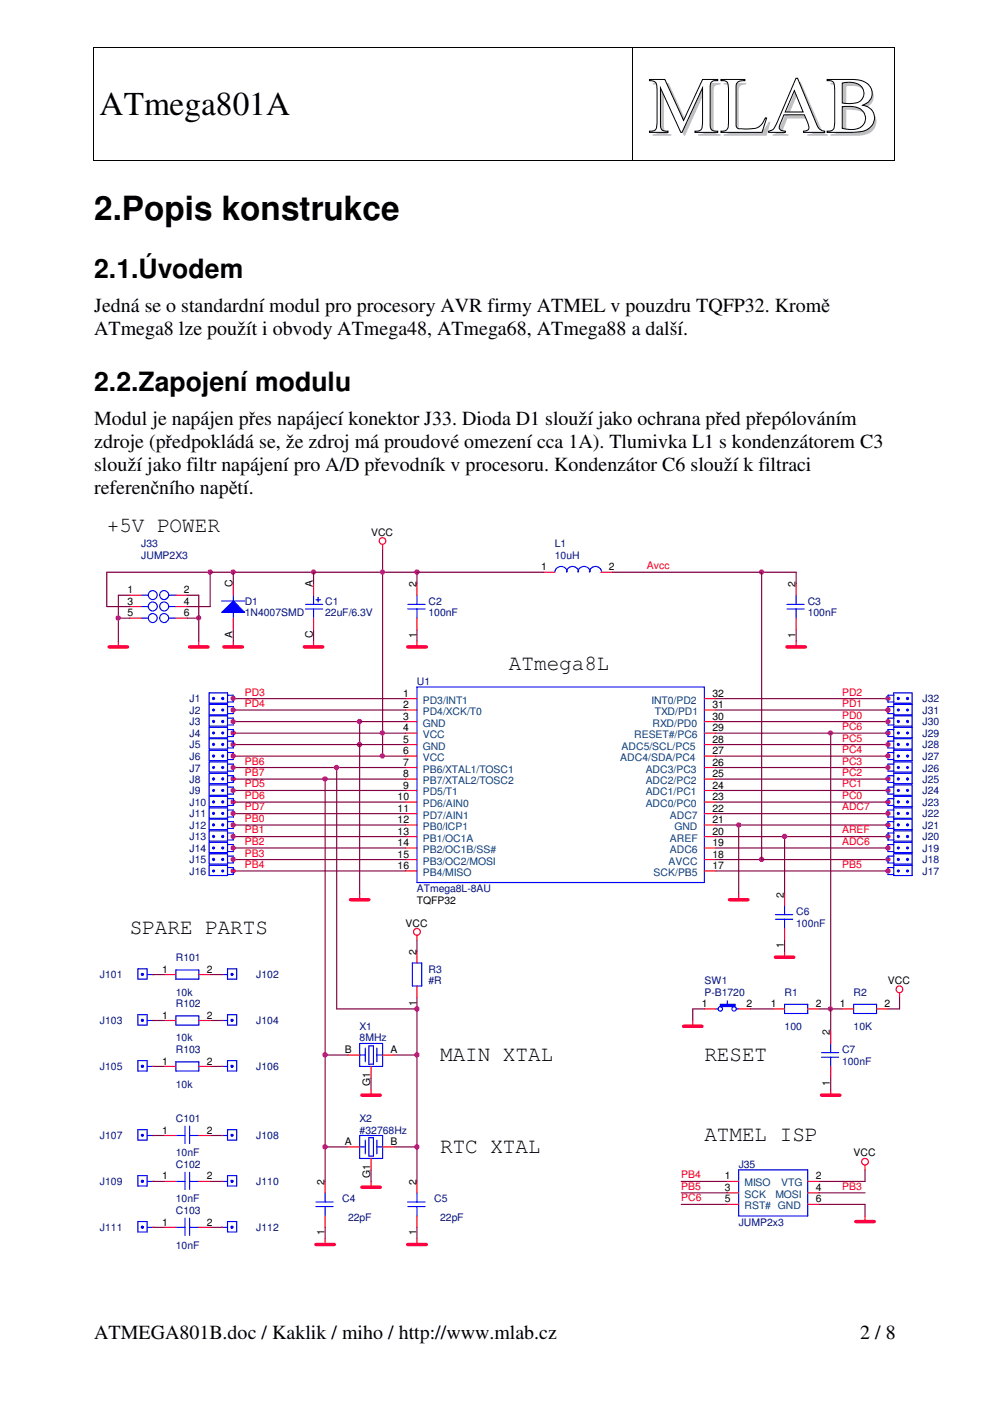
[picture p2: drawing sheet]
<svg xmlns="http://www.w3.org/2000/svg" width="210mm" height="297mm" viewBox="0 0 210 297" stroke-linecap="round" stroke-linejoin="round" font-family="sans-serif">
<defs><g id="words">
<text font-size="16.9" fill="#c0c0c0" x="138.2" y="28.8">MLAB</text>
<g font-size="7.1">
<text x="21.1" y="24.5">ATmega801A</text>
<text x="20" y="46.6">2.Popis konstrukce</text>
</g>
<g font-size="5.6">
<text x="20" y="59">2.1.Úvodem</text>
<text x="20" y="82.9">2.2.Zapojení modulu</text>
</g>
<g font-size="4.6">
<text x="22.6" y="112.8">+5V POWER</text>
<text x="107.9" y="142.1">ATmega8L</text>
<text x="27.5" y="198.1">SPARE PARTS</text>
<text x="93.3" y="224.9">MAIN XTAL</text>
<text x="149.4" y="224.9">RESET</text>
<text x="93.3" y="244.4">RTC XTAL</text>
<text x="149.4" y="242">ATMEL ISP</text>
</g>
<g font-size="4.2">
<text x="20" y="66.2">Jedná se o standardní modul pro procesory AVR firmy ATMEL v pouzdru TQFP32. Kromě</text>
<text x="20" y="71">ATmega8 lze použít i obvody ATmega48, ATmega68, ATmega88 a další.</text>
<text x="20" y="95">zdroje (předpokládá se, že zdroj má proudové omezení cca 1A). Tlumivka L1 s kondenzátorem C3</text>
<text x="20" y="90.2">Modul je napájen přes napájecí konektor J33. Dioda D1 slouží jako ochrana před přepólováním</text>
<text x="20" y="99.9">slouží jako filtr napájení pro A/D převodník v procesoru. Kondenzátor C6 slouží k filtraci</text>
<text x="20" y="104.8">referenčního napětí.</text>
<text x="20" y="283.8">ATMEGA801B.doc / Kaklik / miho / http://www.mlab.cz</text>
<text x="182.5" y="283.8">2 / 8</text>
</g>
<g font-size="2.2">
<text x="78.7" y="113.6">VCC</text>
<text x="27.1" y="125.8">1</text>
<text x="39" y="125.8">2</text>
<text x="49.3" y="124.5" transform="rotate(-90 49.3 124.5)">C</text>
<text x="66.4" y="124.5" transform="rotate(-90 66.4 124.5)">A</text>
<text x="88.3" y="124.5" transform="rotate(-90 88.3 124.5)">2</text>
<text x="114.8" y="120.9">1</text>
<text x="129.2" y="120.9">2</text>
<text x="168.7" y="124.5" transform="rotate(-90 168.7 124.5)">2</text>
<text x="27.1" y="128.2">3</text>
<text x="27.1" y="130.6">5</text>
<text x="39" y="128.2">4</text>
<text x="39" y="130.6">6</text>
<text x="49.3" y="135.2" transform="rotate(-90 49.3 135.2)">A</text>
<text x="66.4" y="135.2" transform="rotate(-90 66.4 135.2)">C</text>
<text x="88.3" y="135.2" transform="rotate(-90 88.3 135.2)">1</text>
<text x="168.7" y="135.2" transform="rotate(-90 168.7 135.2)">1</text>
<text x="85.5" y="147.7">1</text>
<text x="151.1" y="147.7">32</text>
<text x="85.5" y="150.2">2</text>
<text x="85.5" y="155">4</text>
<text x="85.5" y="152.6">3</text>
<text x="151.1" y="155">29</text>
<text x="151.1" y="152.6">30</text>
<text x="151.1" y="150.2">31</text>
<text x="85.5" y="157.5">5</text>
<text x="85.5" y="159.9">6</text>
<text x="151.1" y="159.9">27</text>
<text x="151.1" y="157.5">28</text>
<text x="85.5" y="162.3">7</text>
<text x="85.5" y="164.8">8</text>
<text x="85.5" y="167.2">9</text>
<text x="151.1" y="167.2">24</text>
<text x="151.1" y="164.8">25</text>
<text x="151.1" y="162.3">26</text>
<text x="84.3" y="169.6">10</text>
<text x="84.3" y="172.1">11</text>
<text x="151.1" y="169.6">23</text>
<text x="151.1" y="172.1">22</text>
<text x="84.3" y="174.5">12</text>
<text x="84.3" y="177">13</text>
<text x="84.3" y="179.4">14</text>
<text x="151.1" y="177">20</text>
<text x="151.1" y="174.5">21</text>
<text x="151.1" y="179.4">19</text>
<text x="84.3" y="181.8">15</text>
<text x="84.3" y="184.3">16</text>
<text x="151.1" y="184.3">17</text>
<text x="151.1" y="181.8">18</text>
<text x="88.4" y="191.6">TQFP32</text>
<text x="166.3" y="190.3" transform="rotate(-90 166.3 190.3)">2</text>
<text x="86" y="196.5">VCC</text>
<text x="88.3" y="202.5" transform="rotate(-90 88.3 202.5)">2</text>
<text x="166.3" y="201" transform="rotate(-90 166.3 201)">1</text>
<text x="34.4" y="206.2">1</text>
<text x="43.9" y="206.2">2</text>
<text x="188.3" y="208.7">VCC</text>
<text x="34.4" y="215.9">1</text>
<text x="43.9" y="215.9">2</text>
<text x="88.3" y="213.2" transform="rotate(-90 88.3 213.2)">1</text>
<text x="148.9" y="213.5">1</text>
<text x="158.4" y="213.5">2</text>
<text x="163.5" y="213.5">1</text>
<text x="173" y="213.5">2</text>
<text x="178.1" y="213.5">1</text>
<text x="187.6" y="213.5">2</text>
<text x="176" y="219.5" transform="rotate(-90 176 219.5)">2</text>
<text x="34.4" y="225.7">1</text>
<text x="43.9" y="225.7">2</text>
<text x="73.1" y="223.3">B</text>
<text x="82.8" y="223.3">A</text>
<text x="78.5" y="230.3" transform="rotate(-90 78.5 230.3)">G1</text>
<text x="176" y="230.3" transform="rotate(-90 176 230.3)">1</text>
<text x="34.4" y="240.3">1</text>
<text x="43.9" y="240.3">2</text>
<text x="73.1" y="242.8">A</text>
<text x="82.8" y="242.8">B</text>
<text x="181.1" y="245.2">VCC</text>
<text x="34.4" y="250.1">1</text>
<text x="43.9" y="250.1">2</text>
<text x="68.8" y="251.2" transform="rotate(-90 68.8 251.2)">2</text>
<text x="78.5" y="249.8" transform="rotate(-90 78.5 249.8)">G1</text>
<text x="88.3" y="251.2" transform="rotate(-90 88.3 251.2)">2</text>
<text x="153.8" y="250.1">1</text>
<text x="173" y="250.1">2</text>
<text x="153.8" y="252.5">3</text>
<text x="153.8" y="254.9">5</text>
<text x="173" y="252.5">4</text>
<text x="173" y="254.9">6</text>
<text x="34.4" y="259.8">1</text>
<text x="43.9" y="259.8">2</text>
<text x="68.8" y="261.9" transform="rotate(-90 68.8 261.9)">1</text>
<text x="88.3" y="261.9" transform="rotate(-90 88.3 261.9)">1</text>
</g>
<g font-size="2.2" fill="#000080">
<text x="30" y="116">J33</text>
<text x="30" y="118.5">JUMP2X3</text>
<text x="117.7" y="116">L1</text>
<text x="117.7" y="118.5">10uH</text>
<text x="51.9" y="128.2">D1</text>
<text x="51.9" y="130.6">1N4007SMD</text>
<text x="69" y="128.2">C1</text>
<text x="69" y="130.6">22uF/6.3V</text>
<text x="90.9" y="128.2">C2</text>
<text x="90.9" y="130.6">100nF</text>
<text x="171.3" y="128.2">C3</text>
<text x="171.3" y="130.6">100nF</text>
<text x="40.2" y="148.9">J1</text>
<text x="88.4" y="145.3">U1</text>
<text x="195.7" y="148.9">J32</text>
<text x="40.2" y="151.4">J2</text>
<text x="40.2" y="153.8">J3</text>
<text x="195.7" y="151.4">J31</text>
<text x="195.7" y="153.8">J30</text>
<text x="40.2" y="161.1">J6</text>
<text x="40.2" y="156.3">J4</text>
<text x="40.2" y="158.7">J5</text>
<text x="195.7" y="156.3">J29</text>
<text x="195.7" y="161.1">J27</text>
<text x="195.7" y="158.7">J28</text>
<text x="40.2" y="163.6">J7</text>
<text x="40.2" y="166">J8</text>
<text x="195.7" y="166">J25</text>
<text x="195.7" y="163.6">J26</text>
<text x="40.2" y="173.3">J11</text>
<text x="40.2" y="168.4">J9</text>
<text x="40.2" y="170.9">J10</text>
<text x="195.7" y="173.3">J22</text>
<text x="195.7" y="170.9">J23</text>
<text x="195.7" y="168.4">J24</text>
<text x="40.2" y="178.2">J13</text>
<text x="40.2" y="175.7">J12</text>
<text x="195.7" y="178.2">J20</text>
<text x="195.7" y="175.7">J21</text>
<text x="40.2" y="180.6">J14</text>
<text x="40.2" y="183">J15</text>
<text x="40.2" y="185.5">J16</text>
<text x="195.7" y="180.6">J19</text>
<text x="195.7" y="185.5">J17</text>
<text x="195.7" y="183">J18</text>
<text x="88.4" y="189.1">ATmega8L-8AU</text>
<text x="168.9" y="194">C6</text>
<text x="168.9" y="196.5">100nF</text>
<text x="37.3" y="203.8">R101</text>
<text x="21.2" y="207.4">J101</text>
<text x="54.4" y="207.4">J102</text>
<text x="90.9" y="206.2">R3</text>
<text x="90.9" y="208.7">#R</text>
<text x="149.4" y="208.7">SW1</text>
<text x="37.3" y="211.1">10k</text>
<text x="37.3" y="213.5">R102</text>
<text x="149.4" y="211.1">P-B1720</text>
<text x="166.4" y="211.1">R1</text>
<text x="181.1" y="211.1">R2</text>
<text x="21.2" y="217.2">J103</text>
<text x="37.3" y="220.8">10k</text>
<text x="54.4" y="217.2">J104</text>
<text x="76.3" y="218.4">X1</text>
<text x="76.3" y="220.8">8MHz</text>
<text x="166.4" y="218.4">100</text>
<text x="181.1" y="218.4">10K</text>
<text x="21.2" y="226.9">J105</text>
<text x="37.3" y="223.3">R103</text>
<text x="54.4" y="226.9">J106</text>
<text x="178.6" y="223.3">C7</text>
<text x="178.6" y="225.7">100nF</text>
<text x="37.3" y="230.6">10k</text>
<text x="37.3" y="237.9">C101</text>
<text x="76.3" y="237.9">X2</text>
<text x="21.2" y="241.6">J107</text>
<text x="37.3" y="245.2">10nF</text>
<text x="54.4" y="241.6">J108</text>
<text x="76.3" y="240.3">#32768Hz</text>
<text x="21.2" y="251.3">J109</text>
<text x="37.3" y="247.6">C102</text>
<text x="54.4" y="251.3">J110</text>
<text x="156.7" y="247.6">J35</text>
<text x="37.3" y="254.9">10nF</text>
<text x="37.3" y="257.4">C103</text>
<text x="72.6" y="254.9">C4</text>
<text x="92.1" y="254.9">C5</text>
<text x="21.2" y="261">J111</text>
<text x="54.4" y="261">J112</text>
<text x="73.8" y="258.9">22pF</text>
<text x="93.3" y="258.9">22pF</text>
<text x="156.7" y="259.8">JUMP2x3</text>
<text x="37.3" y="264.7">10nF</text>
</g>
<g font-size="2.2" fill="#f00">
<text x="137.2" y="120.6">Avcc</text>
<text x="51.9" y="147.5">PD3</text>
<text x="51.9" y="149.9">PD4</text>
<text x="178.6" y="149.9">PD1</text>
<text x="178.6" y="147.5">PD2</text>
<text x="178.6" y="152.4">PD0</text>
<text x="178.6" y="154.8">PC6</text>
<text x="178.6" y="157.2">PC5</text>
<text x="178.6" y="159.6">PC4</text>
<text x="51.9" y="167">PD5</text>
<text x="51.9" y="164.5">PB7</text>
<text x="51.9" y="162.1">PB6</text>
<text x="178.6" y="164.5">PC2</text>
<text x="178.6" y="167">PC1</text>
<text x="178.6" y="162.1">PC3</text>
<text x="51.9" y="171.8">PD7</text>
<text x="51.9" y="169.4">PD6</text>
<text x="178.6" y="169.4">PC0</text>
<text x="178.6" y="171.8">ADC7</text>
<text x="51.9" y="174.3">PB0</text>
<text x="51.9" y="179.2">PB2</text>
<text x="51.9" y="176.7">PB1</text>
<text x="178.6" y="179.2">ADC6</text>
<text x="178.6" y="176.7">AREF</text>
<text x="51.9" y="181.6">PB3</text>
<text x="51.9" y="184">PB4</text>
<text x="178.6" y="184">PB5</text>
<text x="144.5" y="249.9">PB4</text>
<text x="144.5" y="252.3">PB5</text>
<text x="144.5" y="254.7">PC6</text>
<text x="178.6" y="252.3">PB3</text>
</g>
<g font-size="2.2" fill="#004080">
<text x="89.7" y="149.2">PD3/INT1</text>
<text x="138.2" y="149.2">INT0/PD2</text>
<text x="89.7" y="151.6">PD4/XCK/T0</text>
<text x="89.7" y="154.1">GND</text>
<text x="138.4" y="154.1">RXD/PD0</text>
<text x="138.9" y="151.6">TXD/PD1</text>
<text x="89.7" y="156.5">VCC</text>
<text x="89.7" y="158.9">GND</text>
<text x="89.7" y="161.4">VCC</text>
<text x="131.6" y="161.4">ADC4/SDA/PC4</text>
<text x="131.8" y="158.9">ADC5/SCL/PC5</text>
<text x="134.5" y="156.5">RESET#/PC6</text>
<text x="89.7" y="163.8">PB6/XTAL1/TOSC1</text>
<text x="89.7" y="166.2">PB7/XTAL2/TOSC2</text>
<text x="136.9" y="166.2">ADC2/PC2</text>
<text x="136.9" y="163.8">ADC3/PC3</text>
<text x="89.7" y="168.7">PD5/T1</text>
<text x="89.7" y="171.1">PD6/AIN0</text>
<text x="89.7" y="173.6">PD7/AIN1</text>
<text x="136.9" y="171.1">ADC0/PC0</text>
<text x="136.9" y="168.7">ADC1/PC1</text>
<text x="142.1" y="173.6">ADC7</text>
<text x="89.7" y="176">PB0/ICP1</text>
<text x="89.7" y="178.4">PB1/OC1A</text>
<text x="142.1" y="178.4">AREF</text>
<text x="143" y="176">GND</text>
<text x="89.7" y="180.8">PB2/OC1B/SS#</text>
<text x="89.7" y="183.3">PB3/OC2/MOSI</text>
<text x="89.7" y="185.7">PB4/MISO</text>
<text x="138.6" y="185.7">SCK/PB5</text>
<text x="141.8" y="183.3">AVCC</text>
<text x="142.1" y="180.8">ADC6</text>
<text x="157.9" y="251.5">MISO</text>
<text x="165.7" y="251.5">VTG</text>
<text x="157.9" y="254">SCK</text>
<text x="157.9" y="256.4">RST# GND</text>
<text x="164.5" y="254">MOSI</text>
</g>
</g></defs>
<path d="M137.8 16.8h3.2l4 8.7 4-8.7h3.2v.3a1.35 1.35 0 0 0-1.4 .4l-.2 .9v8.1a1.18 1.18 0 0 0 1.6 1.3v.3h-4.8v-.3a1.17 1.17 0 0 0 1.6-1.3v-7.9l-4.3 9.5h-.3l-4.3-9.5v7.9a1.18 1.18 0 0 0 1.6 1.3v.3h-3.9v-.3a1.17 1.17 0 0 0 1.5-1.3l.1-7.7a1.34 1.34 0 0 0-1.4-1.7h-.2z" fill="none" stroke="#000" stroke-width=".21"/>
<path d="M152.9 16.8h5.1v.3a1.43 1.43 0 0 0-1.9 1.1v8.4l.3 .5a8.1 8.1 0 0 0 4.6-.2l.7-.7 .6-1.2h.3l-1 3.1h-8.7v-.3a1.2 1.2 0 0 0 1.6-1.3l-.1-8.6a.85 .85 0 0 0-.8-.8h-.7z" fill-rule="evenodd" fill="#fff"/>
<path d="M152.9 16.8h5.1v.3a1.43 1.43 0 0 0-1.9 1.1v8.4l.3 .5a8.1 8.1 0 0 0 4.6-.2l.7-.7 .6-1.2h.3l-1 3.1h-8.7v-.3a1.2 1.2 0 0 0 1.6-1.3l-.1-8.6a.85 .85 0 0 0-.8-.8h-.7z" fill="none" stroke="#000" stroke-width=".21"/>
<path d="M168.8 16.6h.4l4 9.8a1.94 1.94 0 0 0 1.7 1.4v.3h-4.5v-.3a.95 .95 0 0 0 1.1-.4 .95 .95 0 0 0-.1-1.1l-.8-2h-4.3l-.9 2.1a.85 .85 0 0 0-.1 .9 .85 .85 0 0 0 .9 .5h.4v.3h-3.6v-.3l1-.3 .6-1.1zM168.5 19.2l-2 4.5h3.8z" fill-rule="evenodd" fill="#fff"/>
<path d="M168.5 19.2l1.8 4.5h-3.8zM168.8 16.6h.4l4 9.8a1.94 1.94 0 0 0 1.7 1.4v.3h-4.5v-.3a.95 .95 0 0 0 1.1-.4 .95 .95 0 0 0-.1-1.1l-.8-2h-4.3l-.9 2.1a.85 .85 0 0 0-.1 .9 .85 .85 0 0 0 .9 .5h.4v.3h-3.6v-.3l1-.3 .6-1.1z" fill="none" stroke="#000" stroke-width=".21"/>
<path d="M175.4 16.8h5.5a3.7 3.7 0 0 1 4.1 2.5 2.61 2.61 0 0 1-2 3 2.74 2.74 0 0 1 2.5 2.5 2.74 2.74 0 0 1-2 2.9l-2.8 .4h-5.3v-.3a1.2 1.2 0 0 0 1.6-1.3v-8.6a.85 .85 0 0 0-.9-.8h-.7zM178.6 17.6v4.2a5.9 5.9 0 0 0 3.9-.4 2.27 2.27 0 0 0 .5-2.6 2.27 2.27 0 0 0-2.2-1.3zM178.6 22.6v4.6a4.2 4.2 0 0 0 4.5-.8 2.41 2.41 0 0 0-1.9-3.8z" fill-rule="evenodd" fill="#fff"/>
<path d="M19.9 10.2v23.7M20 10.1h114.1M134.2 10.2v23.7M134.3 10.1h55.4M175.4 16.8h5.5a3.7 3.7 0 0 1 4.1 2.5 2.61 2.61 0 0 1-2 3 2.74 2.74 0 0 1 2.5 2.5 2.74 2.74 0 0 1-2 2.9l-2.8 .4h-5.3v-.3a1.2 1.2 0 0 0 1.6-1.3v-8.6a.85 .85 0 0 0-.9-.8h-.7zM178.6 17.6a3.7 3.7 0 0 1 4.4 1.3 2.17 2.17 0 0 1-2.2 3l-2.2-.1zM189.8 10.2v23.7M20 34h114.1M134.3 34h55.4M178.6 22.6h.6a4.2 4.2 0 0 1 3.8 1 2.34 2.34 0 0 1 .3 2.5 2.34 2.34 0 0 1-2.1 1.3l-2.6-.2z" fill="none" stroke="#000" stroke-width=".21"/>
<path d="M19.8 10h.2v.2h-.2zM134.1 10h.2v.2h-.2zM189.7 10h.2v.2h-.2zM19.8 33.9h.2v.2h-.2zM134.1 33.9h.2v.2h-.2zM189.7 33.9h.2v.2h-.2z" fill="#000"/>
<g fill="#fff">
<path d="M20 107.9h180.8v158.4h-180.8z" fill-rule="evenodd"/>
<path d="M20 107.9h180.8v158.4h-180.8z" fill-rule="evenodd"/>
</g>
<path d="M44.4 146.9h3.9v2.2h-3.9zM48.3 147.4h1.2v1.4h-1.2" fill="none" stroke="#00f" stroke-width=".24"/>
<path d="M47.1 147.9h.3v.4h-.3z" fill-rule="evenodd" fill="#00f"/>
<path d="M47.1 147.9h.3v.4h-.3z" fill="none" stroke="#00f" stroke-width=".24"/>
<path d="M45.1 147.9h.3v.4h-.3z" fill-rule="evenodd" fill="#00f"/>
<path d="M45.1 147.9h.3v.4h-.3z" fill="none" stroke="#00f" stroke-width=".24"/>
<path d="M49.5 148.1h.1" fill="none" stroke="#f00" stroke-width=".24"/>
<path d="M81.2 116.5v4.8M25.1 126.2h2.4M88.4 133.5v2.4M176.2 155.4v58.5" fill="none" stroke="#800040" stroke-width=".24"/>
<circle cx="176.1" cy="155.4" r=".47" fill="#f0f"/>
<circle cx="176.1" cy="155.4" r=".47" fill="none" stroke="#f0f" stroke-width=".24"/>
<circle cx="176.1" cy="213.9" r=".47" fill="#f0f"/>
<circle cx="176.1" cy="213.9" r=".47" fill="none" stroke="#f0f" stroke-width=".24"/>
<path d="M44.4 161.5h3.9v2.2h-3.9zM48.3 162h1.2v1.5h-1.2" fill="none" stroke="#00f" stroke-width=".24"/>
<path d="M47.1 162.6h.3v.3h-.3z" fill-rule="evenodd" fill="#00f"/>
<path d="M47.1 162.6h.3v.3h-.3z" fill="none" stroke="#00f" stroke-width=".24"/>
<path d="M45.1 162.6h.3v.3h-.3z" fill-rule="evenodd" fill="#00f"/>
<path d="M45.1 162.6h.3v.3h-.3zM189.6 179.1h-1.3v1.5h1.3M189.6 178.6h3.9v2.2h-3.9z" fill="none" stroke="#00f" stroke-width=".24"/>
<path d="M49.5 162.7h.1" fill="none" stroke="#f00" stroke-width=".24"/>
<path d="M190.4 179.6h.3v.3h-.3z" fill-rule="evenodd" fill="#00f"/>
<path d="M190.4 179.6h.3v.3h-.3z" fill="none" stroke="#00f" stroke-width=".24"/>
<path d="M192.3 179.6h.3v.3h-.3z" fill-rule="evenodd" fill="#00f"/>
<path d="M44.4 149.4h3.9v2.2h-3.9zM48.3 149.8h1.2v1.5h-1.2M192.3 179.6h.3v.3h-.3zM37.3 205.7h4.9v1.9h-4.9z" fill="none" stroke="#00f" stroke-width=".24"/>
<path d="M188.3 179.8h.1M34.8 206.6h2.5M42.2 206.6h2.4" fill="none" stroke="#f00" stroke-width=".24"/>
<path d="M22.6 121.3v7.3" fill="none" stroke="#800040" stroke-width=".24"/>
<path d="M47.1 150.4h.3v.3h-.3z" fill-rule="evenodd" fill="#00f"/>
<path d="M47.1 150.4h.3v.3h-.3z" fill="none" stroke="#00f" stroke-width=".24"/>
<path d="M45.1 150.4h.3v.3h-.3z" fill-rule="evenodd" fill="#00f"/>
<path d="M45.1 150.4h.3v.3h-.3z" fill="none" stroke="#00f" stroke-width=".24"/>
<path d="M49.5 150.5h.1" fill="none" stroke="#f00" stroke-width=".24"/>
<path d="M49.5 162.7h21.9" fill="none" stroke="#800040" stroke-width=".24"/>
<circle cx="49.4" cy="162.7" r=".47" fill="#f0f"/>
<circle cx="49.4" cy="162.7" r=".47" fill="none" stroke="#f0f" stroke-width=".24"/>
<path d="M29.3 249.3h1.9v2.2h-1.9zM31.2 250.5h1.2" fill="none" stroke="#00f" stroke-width=".24"/>
<path d="M30 250.3h.4v.3h-.4z" fill-rule="evenodd" fill="#00f"/>
<g fill="none" stroke="#00f" stroke-width=".24">
<path d="M30 126.2h1.5M30 128.6h1.5M30 131.1h1.5M35.8 126.2h1.5M35.8 128.6h1.5M35.8 131.1h1.5M30 250.3h.4v.3h-.4z"/>
<circle cx="32.4" cy="128.6" r=".95"/>
<circle cx="32.4" cy="131" r=".95"/>
<circle cx="32.4" cy="126.2" r=".95"/>
<circle cx="34.8" cy="131" r=".95"/>
<circle cx="34.8" cy="128.6" r=".95"/>
<circle cx="34.8" cy="126.2" r=".95"/>
</g>
<path d="M27.5 126.2h2.5M27.5 128.6h2.5M27.5 131.1h2.5M37.3 126.2h2.4M37.3 128.6h2.4M37.3 131.1h2.4M32.4 250.5h.1" fill="none" stroke="#f00" stroke-width=".24"/>
<path d="M39.7 128.6h4.9M49.5 170.1h36.5M183.5 255.4v2.4M32.4 260.2h2.4" fill="none" stroke="#800040" stroke-width=".24"/>
<circle cx="49.4" cy="170" r=".47" fill="#f0f"/>
<circle cx="49.4" cy="170" r=".47" fill="none" stroke="#f0f" stroke-width=".24"/>
<path d="M166.4 177.4v12.2" fill="none" stroke="#800040" stroke-width=".24"/>
<path d="M44.4 178.6h3.9v2.2h-3.9zM48.3 179.1h1.2v1.5h-1.2" fill="none" stroke="#00f" stroke-width=".24"/>
<path d="M47.1 179.6h.3v.3h-.3z" fill-rule="evenodd" fill="#00f"/>
<path d="M47.1 179.6h.3v.3h-.3z" fill="none" stroke="#00f" stroke-width=".24"/>
<path d="M45.1 179.6h.3v.3h-.3z" fill-rule="evenodd" fill="#00f"/>
<path d="M45.1 179.6h.3v.3h-.3z" fill="none" stroke="#00f" stroke-width=".24"/>
<path d="M49.5 179.8h.1" fill="none" stroke="#f00" stroke-width=".24"/>
<path d="M42.2 131.1v4.8M81.2 160.3h4.8" fill="none" stroke="#800040" stroke-width=".24"/>
<circle cx="42.1" cy="131" r=".47" fill="#f0f"/>
<circle cx="42.1" cy="131" r=".47" fill="none" stroke="#f0f" stroke-width=".24"/>
<path d="M189.6 171.7h-1.3v1.5h1.3M189.6 171.3h3.9v2.2h-3.9z" fill="none" stroke="#00f" stroke-width=".24"/>
<path d="M190.4 172.3h.3v.3h-.3z" fill-rule="evenodd" fill="#00f"/>
<path d="M190.4 172.3h.3v.3h-.3z" fill="none" stroke="#00f" stroke-width=".24"/>
<path d="M192.3 172.3h.3v.3h-.3z" fill-rule="evenodd" fill="#00f"/>
<path d="M189.6 149.8h-1.3v1.5h1.3M189.6 149.4h3.9v2.2h-3.9zM192.3 172.3h.3v.3h-.3z" fill="none" stroke="#00f" stroke-width=".24"/>
<path d="M188.3 172.5h.1" fill="none" stroke="#f00" stroke-width=".24"/>
<path d="M190.4 150.4h.3v.3h-.3z" fill-rule="evenodd" fill="#00f"/>
<path d="M190.4 150.4h.3v.3h-.3z" fill="none" stroke="#00f" stroke-width=".24"/>
<path d="M192.3 150.4h.3v.3h-.3z" fill-rule="evenodd" fill="#00f"/>
<path d="M44.4 159.1h3.9v2.2h-3.9zM48.3 159.6h1.2v1.4h-1.2M192.3 150.4h.3v.3h-.3z" fill="none" stroke="#00f" stroke-width=".24"/>
<path d="M188.3 150.5h.1" fill="none" stroke="#f00" stroke-width=".24"/>
<path d="M176.2 213.9v4.9M69 223.7h4.8M69 243.2v7.3" fill="none" stroke="#800040" stroke-width=".24"/>
<path d="M47.1 160.1h.3v.3h-.3z" fill-rule="evenodd" fill="#00f"/>
<path d="M47.1 160.1h.3v.3h-.3z" fill="none" stroke="#00f" stroke-width=".24"/>
<path d="M45.1 160.1h.3v.3h-.3z" fill-rule="evenodd" fill="#00f"/>
<path d="M45.1 160.1h.3v.3h-.3z" fill="none" stroke="#00f" stroke-width=".24"/>
<path d="M49.5 160.3h.1" fill="none" stroke="#f00" stroke-width=".24"/>
<path d="M151.8 148.1h36.5" fill="none" stroke="#800040" stroke-width=".24"/>
<circle cx="188.3" cy="148.1" r=".47" fill="#f0f"/>
<circle cx="188.3" cy="148.1" r=".47" fill="none" stroke="#f0f" stroke-width=".24"/>
<path d="M22.6 121.3h22M25.1 131.1h2.4M151.8 155.4h24.4M44.6 216.4h2.4" fill="none" stroke="#800040" stroke-width=".24"/>
<g fill="none" stroke="#00f" stroke-width=".24">
<path d="M86.5 129.1h3.7M86.5 128.1h3.7M88.4 126.2v1.9M88.4 129.1v2M88.4 145.7h61v41.4h-61zM37.3 250.5h1.9M39.2 248.5v3.7M40.2 250.5h2M40.2 248.5v3.7M86.5 255.8h3.7M86.5 254.8h3.7M88.4 252.9v1.9"/>
<path d="M88.4 255.8v2"/>
</g>
<g fill="none" stroke="#f00" stroke-width=".24">
<path d="M88.4 123.7v2.5M88.4 131.1v2.4M86 155.4h2.4M86 153h2.4M86 150.5h2.4M86 148.1h2.4M86 157.9h2.4M149.4 155.4h2.4M149.4 153h2.4M149.4 150.5h2.4M149.4 148.1h2.4M149.4 157.9h2.4"/>
<path d="M86 162.7h2.4M86 165.2h2.4M86 167.6h2.4M86 170.1h2.4M86 172.5h2.4M86 174.9h2.4M86 177.4h2.4M86 179.8h2.4M86 160.3h2.4M149.4 162.7h2.4M149.4 165.2h2.4M149.4 167.6h2.4"/>
<path d="M149.4 170.1h2.4M149.4 172.5h2.4M149.4 174.9h2.4M149.4 177.4h2.4M149.4 179.8h2.4M149.4 160.3h2.4M86 182.2h2.4M86 184.7h2.4M149.4 182.2h2.4M149.4 184.7h2.4M34.8 250.5h2.5M42.2 250.5h2.4"/>
<path d="M88.4 250.5v2.4M88.4 257.8v2.4"/>
</g>
<circle cx="44.6" cy="121.3" r=".47" fill="#f0f"/>
<circle cx="44.6" cy="121.3" r=".47" fill="none" stroke="#f0f" stroke-width=".24"/>
<path d="M44.6 260.2h2.4" fill="none" stroke="#800040" stroke-width=".24"/>
<path d="M44.4 181h3.9v2.2h-3.9zM48.3 181.5h1.2v1.5h-1.2" fill="none" stroke="#00f" stroke-width=".24"/>
<path d="M47.1 182h.3v.4h-.3z" fill-rule="evenodd" fill="#00f"/>
<path d="M47.1 182h.3v.4h-.3z" fill="none" stroke="#00f" stroke-width=".24"/>
<path d="M45.1 182h.3v.4h-.3z" fill-rule="evenodd" fill="#00f"/>
<path d="M45.1 182h.3v.4h-.3zM29.3 239.5h1.9v2.2h-1.9zM31.2 240.7h1.2" fill="none" stroke="#00f" stroke-width=".24"/>
<path d="M49.5 182.2h.1" fill="none" stroke="#f00" stroke-width=".24"/>
<path d="M30 240.6h.4v.2h-.4z" fill-rule="evenodd" fill="#00f"/>
<path d="M30 240.6h.4v.2h-.4z" fill="none" stroke="#00f" stroke-width=".24"/>
<path d="M32.4 240.7h.1" fill="none" stroke="#f00" stroke-width=".24"/>
<path d="M151.8 165.2h36.5" fill="none" stroke="#800040" stroke-width=".24"/>
<circle cx="188.3" cy="165.1" r=".47" fill="#f0f"/>
<circle cx="188.3" cy="165.1" r=".47" fill="none" stroke="#f0f" stroke-width=".24"/>
<path d="M49.5 121.3h17" fill="none" stroke="#800040" stroke-width=".24"/>
<circle cx="66.5" cy="121.3" r=".47" fill="#f0f"/>
<circle cx="66.5" cy="121.3" r=".47" fill="none" stroke="#f0f" stroke-width=".24"/>
<path d="M156.7 174.9h31.6M44.6 240.7h2.4M183.5 248v2.5" fill="none" stroke="#800040" stroke-width=".24"/>
<path d="M174.2 224.2h3.7M174.2 223.2h3.7M176.2 221.2v2M176.2 224.2v1.9" fill="none" stroke="#00f" stroke-width=".24"/>
<path d="M176.2 218.8v2.4M176.2 226.1v2.5" fill="none" stroke="#f00" stroke-width=".24"/>
<circle cx="188.3" cy="174.9" r=".47" fill="#f0f"/>
<circle cx="188.3" cy="174.9" r=".47" fill="none" stroke="#f0f" stroke-width=".24"/>
<path d="M166.4 177.4h21.9" fill="none" stroke="#800040" stroke-width=".24"/>
<circle cx="188.3" cy="177.3" r=".47" fill="#f0f"/>
<circle cx="188.3" cy="177.3" r=".47" fill="none" stroke="#f0f" stroke-width=".24"/>
<path d="M44.6 121.3v7.3" fill="none" stroke="#800040" stroke-width=".24"/>
<path d="M168.9 135.9v1.3" fill="none" stroke="#f00" stroke-width=".24"/>
<path d="M166.9 137.2h3.9" fill="none" stroke="#f00" stroke-width=".73"/>
<path d="M189.6 164.5h-1.3v1.4h1.3M189.6 164h3.9v2.2h-3.9z" fill="none" stroke="#00f" stroke-width=".24"/>
<path d="M190.4 165h.3v.3h-.3z" fill-rule="evenodd" fill="#00f"/>
<path d="M190.4 165h.3v.3h-.3z" fill="none" stroke="#00f" stroke-width=".24"/>
<path d="M192.3 165h.3v.3h-.3z" fill-rule="evenodd" fill="#00f"/>
<path d="M192.3 165h.3v.3h-.3z" fill="none" stroke="#00f" stroke-width=".24"/>
<path d="M188.3 165.2h.1" fill="none" stroke="#f00" stroke-width=".24"/>
<path d="M81.2 155.4v4.9M176.2 155.4h12.1" fill="none" stroke="#800040" stroke-width=".24"/>
<circle cx="188.3" cy="155.4" r=".47" fill="#f0f"/>
<circle cx="188.3" cy="155.4" r=".47" fill="none" stroke="#f0f" stroke-width=".24"/>
<g fill="none" stroke="#f00" stroke-width=".24">
<path d="M88.4 198.3v1M73.8 243.2h2.5M78.7 245.6v2.4M81.2 243.2h2.4"/>
<circle cx="88.4" cy="197.6" r=".72"/>
</g>
<path d="M44.4 176.1h3.9v2.3h-3.9zM48.3 176.6h1.2v1.5h-1.2M76.3 243.2h1.2M76.3 240.7h4.9v4.9h-4.9zM77.5 241.7v2.9M78.2 241.2h1v3.9h-1zM79.9 243.2h1.3M79.9 241.7v2.9" fill="none" stroke="#00f" stroke-width=".24"/>
<path d="M47.1 177.2h.3v.3h-.3z" fill-rule="evenodd" fill="#00f"/>
<path d="M47.1 177.2h.3v.3h-.3z" fill="none" stroke="#00f" stroke-width=".24"/>
<path d="M45.1 177.2h.3v.3h-.3z" fill-rule="evenodd" fill="#00f"/>
<path d="M44.4 151.8h3.9v2.2h-3.9zM48.3 152.3h1.2v1.4h-1.2M45.1 177.2h.3v.3h-.3z" fill="none" stroke="#00f" stroke-width=".24"/>
<path d="M49.5 177.4h.1" fill="none" stroke="#f00" stroke-width=".24"/>
<path d="M69 243.2h4.8" fill="none" stroke="#800040" stroke-width=".24"/>
<path d="M47.1 152.8h.3v.3h-.3z" fill-rule="evenodd" fill="#00f"/>
<path d="M47.1 152.8h.3v.3h-.3z" fill="none" stroke="#00f" stroke-width=".24"/>
<path d="M45.1 152.8h.3v.3h-.3z" fill-rule="evenodd" fill="#00f"/>
<path d="M45.1 152.8h.3v.3h-.3z" fill="none" stroke="#00f" stroke-width=".24"/>
<path d="M49.5 153h.1" fill="none" stroke="#f00" stroke-width=".24"/>
<path d="M49.5 179.8h36.5" fill="none" stroke="#800040" stroke-width=".24"/>
<circle cx="49.4" cy="179.8" r=".47" fill="#f0f"/>
<circle cx="49.4" cy="179.8" r=".47" fill="none" stroke="#f0f" stroke-width=".24"/>
<path d="M151.8 170.1h36.5" fill="none" stroke="#800040" stroke-width=".24"/>
<circle cx="188.3" cy="170" r=".47" fill="#f0f"/>
<circle cx="188.3" cy="170" r=".47" fill="none" stroke="#f0f" stroke-width=".24"/>
<path d="M69 165.2v58.5" fill="none" stroke="#800040" stroke-width=".24"/>
<circle cx="68.9" cy="165.1" r=".48" fill="#f0f"/>
<circle cx="68.9" cy="165.1" r=".48" fill="none" stroke="#f0f" stroke-width=".24"/>
<path d="M161.5 121.3h7.4" fill="none" stroke="#800040" stroke-width=".24"/>
<circle cx="161.5" cy="121.3" r=".47" fill="#f0f"/>
<circle cx="161.5" cy="121.3" r=".47" fill="none" stroke="#f0f" stroke-width=".24"/>
<path d="M66.5 133.5v2.4M49.5 165.2h19.5" fill="none" stroke="#800040" stroke-width=".24"/>
<circle cx="49.4" cy="165.1" r=".47" fill="#f0f"/>
<circle cx="49.4" cy="165.1" r=".47" fill="none" stroke="#f0f" stroke-width=".24"/>
<path d="M66.5 121.3h14.7" fill="none" stroke="#800040" stroke-width=".24"/>
<path d="M189.6 183.9h-1.3v1.5h1.3M189.6 183.5h3.9v2.1h-3.9z" fill="none" stroke="#00f" stroke-width=".24"/>
<path d="M190.4 184.5h.3v.3h-.3z" fill-rule="evenodd" fill="#00f"/>
<path d="M190.4 184.5h.3v.3h-.3z" fill="none" stroke="#00f" stroke-width=".24"/>
<path d="M192.3 184.5h.3v.3h-.3z" fill-rule="evenodd" fill="#00f"/>
<path d="M189.6 162h-1.3v1.5h1.3M189.6 161.5h3.9v2.2h-3.9zM192.3 184.5h.3v.3h-.3z" fill="none" stroke="#00f" stroke-width=".24"/>
<path d="M188.3 184.7h.1" fill="none" stroke="#f00" stroke-width=".24"/>
<path d="M190.4 162.6h.3v.3h-.3z" fill-rule="evenodd" fill="#00f"/>
<path d="M190.4 162.6h.3v.3h-.3z" fill="none" stroke="#00f" stroke-width=".24"/>
<path d="M192.3 162.6h.3v.3h-.3z" fill-rule="evenodd" fill="#00f"/>
<path d="M192.3 162.6h.3v.3h-.3zM37.3 215.4h4.9v1.9h-4.9z" fill="none" stroke="#00f" stroke-width=".24"/>
<path d="M188.3 162.7h.1M156.7 189.6v1.2M34.8 216.4h2.5M42.2 216.4h2.4" fill="none" stroke="#f00" stroke-width=".24"/>
<path d="M154.7 190.8h3.9" fill="none" stroke="#f00" stroke-width=".73"/>
<path d="M76.3 153v4.9" fill="none" stroke="#800040" stroke-width=".24"/>
<circle cx="76.2" cy="157.9" r=".47" fill="#f0f"/>
<circle cx="76.2" cy="157.9" r=".47" fill="none" stroke="#f0f" stroke-width=".24"/>
<path d="M88.4 213.9v9.8M83.6 243.2h4.8" fill="none" stroke="#800040" stroke-width=".24"/>
<path d="M183.5 257.8v1.2" fill="none" stroke="#f00" stroke-width=".24"/>
<path d="M181.5 259h3.9" fill="none" stroke="#f00" stroke-width=".73"/>
<path d="M189.6 176.6h-1.3v1.5h1.3M189.6 176.1h3.9v2.3h-3.9z" fill="none" stroke="#00f" stroke-width=".24"/>
<path d="M190.4 177.2h.3v.3h-.3z" fill-rule="evenodd" fill="#00f"/>
<path d="M190.4 177.2h.3v.3h-.3z" fill="none" stroke="#00f" stroke-width=".24"/>
<path d="M192.3 177.2h.3v.3h-.3z" fill-rule="evenodd" fill="#00f"/>
<path d="M192.3 177.2h.3v.3h-.3zM29.3 205.4h1.9v2.2h-1.9zM31.2 206.6h1.2" fill="none" stroke="#00f" stroke-width=".24"/>
<path d="M188.3 177.4h.1" fill="none" stroke="#f00" stroke-width=".24"/>
<path d="M30 206.4h.4v.3h-.4z" fill-rule="evenodd" fill="#00f"/>
<path d="M30 206.4h.4v.3h-.4zM39.2 258.3v3.6M40.2 258.3v3.6M37.3 260.2h1.9M40.2 260.2h2" fill="none" stroke="#00f" stroke-width=".24"/>
<path d="M49.5 135.9v1.3M32.4 206.6h.1M78.7 250.5v1.2M34.8 260.2h2.5M42.2 260.2h2.4M88.4 262.7v1.2" fill="none" stroke="#f00" stroke-width=".24"/>
<path d="M22.6 128.6h4.9M49.5 153h26.8M151.8 174.9h4.9" fill="none" stroke="#800040" stroke-width=".24"/>
<path d="M47.5 137.2h3.9M76.8 251.7h3.8M86.5 263.9h3.9" fill="none" stroke="#f00" stroke-width=".73"/>
<circle cx="49.4" cy="153" r=".47" fill="#f0f"/>
<circle cx="49.4" cy="153" r=".47" fill="none" stroke="#f0f" stroke-width=".24"/>
<circle cx="76.2" cy="153" r=".47" fill="#f0f"/>
<circle cx="76.2" cy="153" r=".47" fill="none" stroke="#f0f" stroke-width=".24"/>
<path d="M49.5 150.5h36.5" fill="none" stroke="#800040" stroke-width=".24"/>
<circle cx="49.4" cy="150.5" r=".47" fill="#f0f"/>
<circle cx="49.4" cy="150.5" r=".47" fill="none" stroke="#f0f" stroke-width=".24"/>
<path d="M49.5 155.4h31.7" fill="none" stroke="#800040" stroke-width=".24"/>
<circle cx="49.4" cy="155.4" r=".47" fill="#f0f"/>
<circle cx="49.4" cy="155.4" r=".47" fill="none" stroke="#f0f" stroke-width=".24"/>
<path d="M69 223.7v19.5" fill="none" stroke="#800040" stroke-width=".24"/>
<circle cx="68.9" cy="223.6" r=".48" fill="#f0f"/>
<circle cx="68.9" cy="223.6" r=".48" fill="none" stroke="#f0f" stroke-width=".24"/>
<circle cx="68.9" cy="243.2" r=".48" fill="#f0f"/>
<circle cx="68.9" cy="243.2" r=".48" fill="none" stroke="#f0f" stroke-width=".24"/>
<path d="M49.5 160.3h31.7" fill="none" stroke="#800040" stroke-width=".24"/>
<circle cx="49.4" cy="160.3" r=".47" fill="#f0f"/>
<circle cx="49.4" cy="160.3" r=".47" fill="none" stroke="#f0f" stroke-width=".24"/>
<circle cx="81.1" cy="160.3" r=".47" fill="#f0f"/>
<circle cx="81.1" cy="160.3" r=".47" fill="none" stroke="#f0f" stroke-width=".24"/>
<path d="M44.4 154.2h3.9v2.2h-3.9zM48.3 154.7h1.2v1.5h-1.2" fill="none" stroke="#00f" stroke-width=".24"/>
<path d="M47.1 155.3h.3v.2h-.3z" fill-rule="evenodd" fill="#00f"/>
<path d="M47.1 155.3h.3v.2h-.3z" fill="none" stroke="#00f" stroke-width=".24"/>
<path d="M45.1 155.3h.3v.2h-.3z" fill-rule="evenodd" fill="#00f"/>
<path d="M64.8 128.1h3.7M64.8 129.1h3.7M66.5 126.2v1.9M66.5 129.1v2M67 127.2h1M67.5 126.7v.9M45.1 155.3h.3v.2h-.3z" fill="none" stroke="#00f" stroke-width=".24"/>
<path d="M25.1 135.9v1.3M66.5 123.7v2.5M66.5 131.1v2.4M49.5 155.4h.1" fill="none" stroke="#f00" stroke-width=".24"/>
<path d="M49.5 133.5v2.4M49.5 177.4h36.5M83.6 223.7h4.8" fill="none" stroke="#800040" stroke-width=".24"/>
<path d="M23.2 137.2h3.9" fill="none" stroke="#f00" stroke-width=".73"/>
<circle cx="49.4" cy="177.3" r=".47" fill="#f0f"/>
<circle cx="49.4" cy="177.3" r=".47" fill="none" stroke="#f0f" stroke-width=".24"/>
<path d="M189.6 174.2h-1.3v1.4h1.3M189.6 173.7h3.9v2.2h-3.9z" fill="none" stroke="#00f" stroke-width=".24"/>
<path d="M190.4 174.7h.3v.4h-.3z" fill-rule="evenodd" fill="#00f"/>
<path d="M190.4 174.7h.3v.4h-.3z" fill="none" stroke="#00f" stroke-width=".24"/>
<path d="M192.3 174.7h.3v.4h-.3z" fill-rule="evenodd" fill="#00f"/>
<path d="M192.3 174.7h.3v.4h-.3z" fill="none" stroke="#00f" stroke-width=".24"/>
<path d="M188.3 174.9h.1" fill="none" stroke="#f00" stroke-width=".24"/>
<path d="M81.2 121.3h7.2" fill="none" stroke="#800040" stroke-width=".24"/>
<circle cx="88.4" cy="121.3" r=".47" fill="#f0f"/>
<circle cx="88.4" cy="121.3" r=".47" fill="none" stroke="#f0f" stroke-width=".24"/>
<path d="M156.7 174.9v14.7" fill="none" stroke="#800040" stroke-width=".24"/>
<circle cx="156.7" cy="174.9" r=".47" fill="#f0f"/>
<circle cx="156.7" cy="174.9" r=".47" fill="none" stroke="#f0f" stroke-width=".24"/>
<path d="M44.6 121.3h4.9M144.5 250.5h9.8" fill="none" stroke="#800040" stroke-width=".24"/>
<circle cx="49.4" cy="121.3" r=".47" fill="#f0f"/>
<circle cx="49.4" cy="121.3" r=".47" fill="none" stroke="#f0f" stroke-width=".24"/>
<g fill="none" stroke="#f00" stroke-width=".24">
<path d="M190.8 210.5v1"/>
<circle cx="190.8" cy="209.7" r=".71"/>
</g>
<path d="M44.4 171.3h3.9v2.2h-3.9zM48.3 171.7h1.2v1.5h-1.2" fill="none" stroke="#00f" stroke-width=".24"/>
<path d="M47.1 172.3h.3v.3h-.3z" fill-rule="evenodd" fill="#00f"/>
<path d="M47.1 172.3h.3v.3h-.3z" fill="none" stroke="#00f" stroke-width=".24"/>
<path d="M45.1 172.3h.3v.3h-.3z" fill-rule="evenodd" fill="#00f"/>
<path d="M45.1 172.3h.3v.3h-.3z" fill="none" stroke="#00f" stroke-width=".24"/>
<path d="M49.5 172.5h.1" fill="none" stroke="#f00" stroke-width=".24"/>
<path d="M151.8 182.2h9.7" fill="none" stroke="#800040" stroke-width=".24"/>
<circle cx="161.5" cy="182.2" r=".47" fill="#f0f"/>
<circle cx="161.5" cy="182.2" r=".47" fill="none" stroke="#f0f" stroke-width=".24"/>
<path d="M76.3 157.9h9.7M151.8 150.5h36.5M88.4 199.3v2.4" fill="none" stroke="#800040" stroke-width=".24"/>
<path d="M181.1 212.9h4.8v2h-4.8z" fill="none" stroke="#00f" stroke-width=".24"/>
<path d="M178.6 213.9h2.5M185.9 213.9h2.4" fill="none" stroke="#f00" stroke-width=".24"/>
<circle cx="188.3" cy="150.5" r=".47" fill="#f0f"/>
<circle cx="188.3" cy="150.5" r=".47" fill="none" stroke="#f0f" stroke-width=".24"/>
<path d="M120.3 121.2a1.32 1.32 0 0 0-1.3-1.1 1.32 1.32 0 0 0-1.3 1.2M122.7 121.2a1.3 1.3 0 0 0-1.3-1.1 1.3 1.3 0 0 0-1.3 1.2M125.2 121.2a1.32 1.32 0 0 0-1.4-1.1 1.32 1.32 0 0 0-1.2 1.2M127.6 121.2a1.3 1.3 0 0 0-1.3-1.1 1.3 1.3 0 0 0-1.3 1.2M189.6 154.7h-1.3v1.5h1.3M189.6 154.2h3.9v2.2h-3.9z" fill="none" stroke="#00f" stroke-width=".24"/>
<path d="M115.3 121.3h2.4M127.4 121.3h2.5" fill="none" stroke="#f00" stroke-width=".24"/>
<path d="M190.4 155.3h.3v.2h-.3z" fill-rule="evenodd" fill="#00f"/>
<path d="M190.4 155.3h.3v.2h-.3z" fill="none" stroke="#00f" stroke-width=".24"/>
<path d="M192.3 155.3h.3v.2h-.3z" fill-rule="evenodd" fill="#00f"/>
<path d="M192.3 155.3h.3v.2h-.3zM29.3 259h1.9v2.2h-1.9zM31.2 260.2h1.2" fill="none" stroke="#00f" stroke-width=".24"/>
<path d="M188.3 155.4h.1" fill="none" stroke="#f00" stroke-width=".24"/>
<path d="M161.5 121.3v60.9" fill="none" stroke="#800040" stroke-width=".24"/>
<path d="M30 260h.4v.4h-.4z" fill-rule="evenodd" fill="#00f"/>
<path d="M48.3 259h1.9v2.2h-1.9zM30 260h.4v.4h-.4zM47 260.2h1.3" fill="none" stroke="#00f" stroke-width=".24"/>
<path d="M32.4 260.2h.1" fill="none" stroke="#f00" stroke-width=".24"/>
<path d="M49 260h.4v.4h-.4z" fill-rule="evenodd" fill="#00f"/>
<path d="M67 255.8h3.7M67 254.8h3.7M69 252.9v1.9M69 255.8v2M49 260h.4v.4h-.4z" fill="none" stroke="#00f" stroke-width=".24"/>
<path d="M69 250.5v2.4M69 257.8v2.4M47 260.2h.1" fill="none" stroke="#f00" stroke-width=".24"/>
<path d="M69 165.2h17M71.4 162.7h14.6M151.8 162.7h36.5M146.9 213.9v2.5" fill="none" stroke="#800040" stroke-width=".24"/>
<circle cx="188.3" cy="162.7" r=".47" fill="#f0f"/>
<circle cx="188.3" cy="162.7" r=".47" fill="none" stroke="#f0f" stroke-width=".24"/>
<path d="M32.4 206.6h2.4" fill="none" stroke="#800040" stroke-width=".24"/>
<path d="M189.6 159.6h-1.3v1.4h1.3M189.6 159.1h3.9v2.2h-3.9z" fill="none" stroke="#00f" stroke-width=".24"/>
<path d="M190.4 160.1h.3v.3h-.3z" fill-rule="evenodd" fill="#00f"/>
<path d="M190.4 160.1h.3v.3h-.3z" fill="none" stroke="#00f" stroke-width=".24"/>
<path d="M192.3 160.1h.3v.3h-.3z" fill-rule="evenodd" fill="#00f"/>
<path d="M192.3 160.1h.3v.3h-.3z" fill="none" stroke="#00f" stroke-width=".24"/>
<path d="M188.3 160.3h.1" fill="none" stroke="#f00" stroke-width=".24"/>
<path d="M151.8 160.3h36.5" fill="none" stroke="#800040" stroke-width=".24"/>
<circle cx="188.3" cy="160.3" r=".47" fill="#f0f"/>
<circle cx="188.3" cy="160.3" r=".47" fill="none" stroke="#f0f" stroke-width=".24"/>
<path d="M151.8 167.6h36.5" fill="none" stroke="#800040" stroke-width=".24"/>
<circle cx="188.3" cy="167.6" r=".47" fill="#f0f"/>
<circle cx="188.3" cy="167.6" r=".47" fill="none" stroke="#f0f" stroke-width=".24"/>
<path d="M88.4 223.7v19.5" fill="none" stroke="#800040" stroke-width=".24"/>
<circle cx="88.4" cy="223.6" r=".47" fill="#f0f"/>
<circle cx="88.4" cy="223.6" r=".47" fill="none" stroke="#f0f" stroke-width=".24"/>
<circle cx="88.4" cy="243.2" r=".47" fill="#f0f"/>
<circle cx="88.4" cy="243.2" r=".47" fill="none" stroke="#f0f" stroke-width=".24"/>
<path d="M66.5 121.3v2.4M49.5 172.5h36.5" fill="none" stroke="#800040" stroke-width=".24"/>
<path d="M76.3 223.7h1.2M76.3 221.2h4.9v4.9h-4.9zM77.5 222.2v2.9M78.2 221.7h1v3.9h-1zM79.9 223.7h1.3M79.9 222.2v2.9" fill="none" stroke="#00f" stroke-width=".24"/>
<path d="M73.8 223.7h2.5M78.7 226.1v2.5M81.2 223.7h2.4" fill="none" stroke="#f00" stroke-width=".24"/>
<circle cx="49.4" cy="172.5" r=".47" fill="#f0f"/>
<circle cx="49.4" cy="172.5" r=".47" fill="none" stroke="#f0f" stroke-width=".24"/>
<path d="M76.3 157.9v31.7M88.4 211.5v2.4" fill="none" stroke="#800040" stroke-width=".24"/>
<circle cx="88.4" cy="213.9" r=".47" fill="#f0f"/>
<circle cx="88.4" cy="213.9" r=".47" fill="none" stroke="#f0f" stroke-width=".24"/>
<path d="M161.5 182.2h26.8" fill="none" stroke="#800040" stroke-width=".24"/>
<circle cx="188.3" cy="182.2" r=".47" fill="#f0f"/>
<circle cx="188.3" cy="182.2" r=".47" fill="none" stroke="#f0f" stroke-width=".24"/>
<path d="M151.8 213.9h.5M154.3 212.2v.7M156.2 213.9h.5" fill="none" stroke="#00f" stroke-width=".24"/>
<path d="M152.8 212.9h3.1v.5h-3.1z" fill-rule="evenodd" fill="#00f"/>
<g fill="none" stroke="#00f" stroke-width=".24">
<path d="M44.4 164h3.9v2.2h-3.9zM48.3 164.5h1.2v1.4h-1.2M152.8 212.9h3.1v.5h-3.1z"/>
<circle cx="152.8" cy="213.9" r=".47"/>
<circle cx="155.7" cy="213.9" r=".47"/>
</g>
<path d="M149.4 213.9h2.4M156.7 213.9h2.4" fill="none" stroke="#f00" stroke-width=".24"/>
<path d="M47.1 165h.3v.3h-.3z" fill-rule="evenodd" fill="#00f"/>
<path d="M47.1 165h.3v.3h-.3z" fill="none" stroke="#00f" stroke-width=".24"/>
<path d="M45.1 165h.3v.3h-.3z" fill-rule="evenodd" fill="#00f"/>
<path d="M45.1 165h.3v.3h-.3z" fill="none" stroke="#00f" stroke-width=".24"/>
<path d="M49.5 165.2h.1" fill="none" stroke="#f00" stroke-width=".24"/>
<path d="M49.5 157.9h26.8" fill="none" stroke="#800040" stroke-width=".24"/>
<circle cx="49.4" cy="157.9" r=".47" fill="#f0f"/>
<circle cx="49.4" cy="157.9" r=".47" fill="none" stroke="#f0f" stroke-width=".24"/>
<path d="M88.4 121.3v2.4M176.2 213.9h2.4" fill="none" stroke="#800040" stroke-width=".24"/>
<path d="M189.6 169.3h-1.3v1.5h1.3M189.6 168.8h3.9v2.2h-3.9z" fill="none" stroke="#00f" stroke-width=".24"/>
<path d="M190.4 169.9h.3v.3h-.3z" fill-rule="evenodd" fill="#00f"/>
<path d="M190.4 169.9h.3v.3h-.3z" fill="none" stroke="#00f" stroke-width=".24"/>
<path d="M192.3 169.9h.3v.3h-.3z" fill-rule="evenodd" fill="#00f"/>
<path d="M192.3 169.9h.3v.3h-.3z" fill="none" stroke="#00f" stroke-width=".24"/>
<path d="M188.3 170.1h.1" fill="none" stroke="#f00" stroke-width=".24"/>
<path d="M49.5 148.1h36.5" fill="none" stroke="#800040" stroke-width=".24"/>
<circle cx="49.4" cy="148.1" r=".47" fill="#f0f"/>
<circle cx="49.4" cy="148.1" r=".47" fill="none" stroke="#f0f" stroke-width=".24"/>
<path d="M146.9 213.9h2.5" fill="none" stroke="#800040" stroke-width=".24"/>
<path d="M44.4 173.7h3.9v2.2h-3.9zM48.3 174.2h1.2v1.4h-1.2" fill="none" stroke="#00f" stroke-width=".24"/>
<path d="M47.1 174.7h.3v.4h-.3z" fill-rule="evenodd" fill="#00f"/>
<path d="M47.1 174.7h.3v.4h-.3z" fill="none" stroke="#00f" stroke-width=".24"/>
<path d="M45.1 174.7h.3v.4h-.3z" fill-rule="evenodd" fill="#00f"/>
<path d="M45.1 174.7h.3v.4h-.3z" fill="none" stroke="#00f" stroke-width=".24"/>
<path d="M49.5 174.9h.1" fill="none" stroke="#f00" stroke-width=".24"/>
<path d="M49.5 184.7h36.5M173.7 252.9h9.8" fill="none" stroke="#800040" stroke-width=".24"/>
<circle cx="49.4" cy="184.7" r=".47" fill="#f0f"/>
<circle cx="49.4" cy="184.7" r=".47" fill="none" stroke="#f0f" stroke-width=".24"/>
<path d="M151.8 184.7h36.5" fill="none" stroke="#800040" stroke-width=".24"/>
<circle cx="188.3" cy="184.7" r=".47" fill="#f0f"/>
<circle cx="188.3" cy="184.7" r=".47" fill="none" stroke="#f0f" stroke-width=".24"/>
<path d="M71.4 162.7v51.2" fill="none" stroke="#800040" stroke-width=".24"/>
<circle cx="71.4" cy="162.7" r=".47" fill="#f0f"/>
<circle cx="71.4" cy="162.7" r=".47" fill="none" stroke="#f0f" stroke-width=".24"/>
<path d="M39.7 126.2h2.5M44.6 226.1h2.4M32.4 240.7h2.4" fill="none" stroke="#800040" stroke-width=".24"/>
<path d="M29.3 215.1h1.9v2.2h-1.9zM31.2 216.4h1.2" fill="none" stroke="#00f" stroke-width=".24"/>
<path d="M30 216.2h.4v.3h-.4z" fill-rule="evenodd" fill="#00f"/>
<path d="M30 216.2h.4v.3h-.4zM87.5 204.2h2v4.8h-2z" fill="none" stroke="#00f" stroke-width=".24"/>
<g fill="none" stroke="#f00" stroke-width=".24">
<path d="M81.2 115.4v1.1M32.4 216.4h.1M88.4 201.7v2.5M88.4 209v2.5M78.7 231v1.2M176.2 231v1.2"/>
<circle cx="81.1" cy="114.7" r=".7"/>
</g>
<path d="M49.5 182.2h36.5M78.7 228.6v2.4M32.4 250.5h2.4M44.6 250.5h2.4" fill="none" stroke="#800040" stroke-width=".24"/>
<path d="M76.8 232.2h3.8M174.2 232.2h3.9" fill="none" stroke="#f00" stroke-width=".73"/>
<circle cx="49.4" cy="182.2" r=".47" fill="#f0f"/>
<circle cx="49.4" cy="182.2" r=".47" fill="none" stroke="#f0f" stroke-width=".24"/>
<path d="M25.1 126.2v9.7M88.4 121.3h26.9M69 260.2v2.5" fill="none" stroke="#800040" stroke-width=".24"/>
<path d="M164.5 194.9h3.6M164.5 193.9h3.6M166.4 192v1.9M166.4 194.9v1.9" fill="none" stroke="#00f" stroke-width=".24"/>
<path d="M166.4 189.6v2.4M166.4 196.8v2.5" fill="none" stroke="#f00" stroke-width=".24"/>
<circle cx="25.1" cy="131" r=".47" fill="#f0f"/>
<circle cx="25.1" cy="131" r=".47" fill="none" stroke="#f0f" stroke-width=".24"/>
<path d="M129.9 121.3h31.6M81.2 155.4h4.8M188.3 213.9h2.5M32.4 226.1h2.4" fill="none" stroke="#800040" stroke-width=".24"/>
<path d="M47 216.4h1.3M48.3 215.1h1.9v2.2h-1.9zM39.2 238.8v3.6M40.2 238.8v3.6M37.3 240.7h1.9M40.2 240.7h2" fill="none" stroke="#00f" stroke-width=".24"/>
<path d="M166.4 201.7v1.2M34.8 240.7h2.5M42.2 240.7h2.4" fill="none" stroke="#f00" stroke-width=".24"/>
<path d="M164.5 202.9h3.9" fill="none" stroke="#f00" stroke-width=".73"/>
<path d="M49 216.2h.4v.3h-.4z" fill-rule="evenodd" fill="#00f"/>
<path d="M44.4 166.4h3.9v2.2h-3.9zM48.3 166.9h1.2v1.5h-1.2M49 216.2h.4v.3h-.4z" fill="none" stroke="#00f" stroke-width=".24"/>
<g fill="none" stroke="#f00" stroke-width=".24">
<path d="M42.2 135.9v1.3M76.3 189.6v1.2M47 216.4h.1M183.5 247.1v.9"/>
<circle cx="183.5" cy="246.3" r=".71"/>
</g>
<path d="M42.2 126.2v4.9M159.1 213.9h4.9" fill="none" stroke="#800040" stroke-width=".24"/>
<path d="M40.2 137.2h3.9M74.3 190.8h3.9" fill="none" stroke="#f00" stroke-width=".73"/>
<path d="M47.1 167.4h.3v.3h-.3z" fill-rule="evenodd" fill="#00f"/>
<path d="M47.1 167.4h.3v.3h-.3z" fill="none" stroke="#00f" stroke-width=".24"/>
<path d="M45.1 167.4h.3v.3h-.3z" fill-rule="evenodd" fill="#00f"/>
<path d="M189.6 157.1h-1.3v1.5h1.3M189.6 156.6h3.9v2.2h-3.9zM45.1 167.4h.3v.3h-.3z" fill="none" stroke="#00f" stroke-width=".24"/>
<path d="M49.5 167.6h.1" fill="none" stroke="#f00" stroke-width=".24"/>
<path d="M190.4 157.7h.3v.3h-.3z" fill-rule="evenodd" fill="#00f"/>
<path d="M190.4 157.7h.3v.3h-.3z" fill="none" stroke="#00f" stroke-width=".24"/>
<path d="M192.3 157.7h.3v.3h-.3z" fill-rule="evenodd" fill="#00f"/>
<path d="M192.3 157.7h.3v.3h-.3z" fill="none" stroke="#00f" stroke-width=".24"/>
<path d="M188.3 157.9h.1" fill="none" stroke="#f00" stroke-width=".24"/>
<path d="M151.8 172.5h36.5" fill="none" stroke="#800040" stroke-width=".24"/>
<circle cx="188.3" cy="172.5" r=".47" fill="#f0f"/>
<circle cx="188.3" cy="172.5" r=".47" fill="none" stroke="#f0f" stroke-width=".24"/>
<path d="M88.4 135.9v1.3" fill="none" stroke="#f00" stroke-width=".24"/>
<path d="M86.5 137.2h3.9" fill="none" stroke="#f00" stroke-width=".73"/>
<path d="M168.9 133.5v2.4M144.5 255.4h9.8" fill="none" stroke="#800040" stroke-width=".24"/>
<path d="M44.4 183.5h3.9v2.1h-3.9zM48.3 183.9h1.2v1.5h-1.2" fill="none" stroke="#00f" stroke-width=".24"/>
<path d="M47.1 184.5h.3v.3h-.3z" fill-rule="evenodd" fill="#00f"/>
<path d="M47.1 184.5h.3v.3h-.3z" fill="none" stroke="#00f" stroke-width=".24"/>
<path d="M45.1 184.5h.3v.3h-.3z" fill-rule="evenodd" fill="#00f"/>
<path d="M189.6 166.9h-1.3v1.5h1.3M189.6 166.4h3.9v2.2h-3.9zM45.1 184.5h.3v.3h-.3z" fill="none" stroke="#00f" stroke-width=".24"/>
<path d="M49.5 184.7h.1" fill="none" stroke="#f00" stroke-width=".24"/>
<path d="M190.4 167.4h.3v.3h-.3z" fill-rule="evenodd" fill="#00f"/>
<path d="M190.4 167.4h.3v.3h-.3z" fill="none" stroke="#00f" stroke-width=".24"/>
<path d="M192.3 167.4h.3v.3h-.3z" fill-rule="evenodd" fill="#00f"/>
<path d="M192.3 167.4h.3v.3h-.3z" fill="none" stroke="#00f" stroke-width=".24"/>
<path d="M188.3 167.6h.1" fill="none" stroke="#f00" stroke-width=".24"/>
<path d="M49.5 167.6h36.5M173.7 250.5h9.8" fill="none" stroke="#800040" stroke-width=".24"/>
<circle cx="49.4" cy="167.6" r=".47" fill="#f0f"/>
<circle cx="49.4" cy="167.6" r=".47" fill="none" stroke="#f0f" stroke-width=".24"/>
<path d="M49.5 121.3v2.4M81.2 121.3v34.1" fill="none" stroke="#800040" stroke-width=".24"/>
<path d="M156.7 248h14.6v9.8h-14.6z" fill="none" stroke="#00f" stroke-width=".24"/>
<path d="M154.3 250.5h2.4M154.3 252.9h2.4M154.3 255.4h2.4M171.3 250.5h2.4M171.3 252.9h2.4M171.3 255.4h2.4" fill="none" stroke="#f00" stroke-width=".24"/>
<circle cx="81.1" cy="121.3" r=".47" fill="#f0f"/>
<circle cx="81.1" cy="121.3" r=".47" fill="none" stroke="#f0f" stroke-width=".24"/>
<circle cx="81.1" cy="155.4" r=".47" fill="#f0f"/>
<circle cx="81.1" cy="155.4" r=".47" fill="none" stroke="#f0f" stroke-width=".24"/>
<path d="M146.9 216.4v1.2" fill="none" stroke="#f00" stroke-width=".24"/>
<path d="M145 217.6h3.9" fill="none" stroke="#f00" stroke-width=".73"/>
<path d="M44.4 168.8h3.9v2.2h-3.9zM48.3 169.3h1.2v1.5h-1.2" fill="none" stroke="#00f" stroke-width=".24"/>
<path d="M47.1 169.9h.3v.3h-.3z" fill-rule="evenodd" fill="#00f"/>
<path d="M47.1 169.9h.3v.3h-.3z" fill="none" stroke="#00f" stroke-width=".24"/>
<path d="M45.1 169.9h.3v.3h-.3z" fill-rule="evenodd" fill="#00f"/>
<path d="M166.9 129.1h3.7M166.9 128.1h3.7M168.9 126.2v1.9M168.9 129.1v2M45.1 169.9h.3v.3h-.3zM29.3 224.9h1.9v2.2h-1.9zM31.2 226.1h1.2" fill="none" stroke="#00f" stroke-width=".24"/>
<path d="M66.5 135.9v1.3M168.9 123.7v2.5M168.9 131.1v2.4M49.5 170.1h.1" fill="none" stroke="#f00" stroke-width=".24"/>
<path d="M64.6 137.2h3.9" fill="none" stroke="#f00" stroke-width=".73"/>
<path d="M30 225.9h.4v.3h-.4z" fill-rule="evenodd" fill="#00f"/>
<path d="M189.6 152.3h-1.3v1.4h1.3M189.6 151.8h3.9v2.2h-3.9zM166.4 212.9h4.9v2h-4.9zM30 225.9h.4v.3h-.4z" fill="none" stroke="#00f" stroke-width=".24"/>
<path d="M164 213.9h2.4M171.3 213.9h2.4M32.4 226.1h.1M69 262.7v1.2" fill="none" stroke="#f00" stroke-width=".24"/>
<path d="M168.9 121.3v2.4M32.4 216.4h2.4M173.7 213.9h2.5M190.8 211.5v2.4" fill="none" stroke="#800040" stroke-width=".24"/>
<path d="M67 263.9h3.9" fill="none" stroke="#f00" stroke-width=".73"/>
<path d="M190.4 152.8h.3v.3h-.3z" fill-rule="evenodd" fill="#00f"/>
<path d="M190.4 152.8h.3v.3h-.3z" fill="none" stroke="#00f" stroke-width=".24"/>
<path d="M192.3 152.8h.3v.3h-.3z" fill-rule="evenodd" fill="#00f"/>
<path d="M192.3 152.8h.3v.3h-.3zM37.3 225.1h4.9v2h-4.9z" fill="none" stroke="#00f" stroke-width=".24"/>
<path d="M188.3 153h.1M34.8 226.1h2.5M42.2 226.1h2.4" fill="none" stroke="#f00" stroke-width=".24"/>
<path d="M49.5 174.9h36.5" fill="none" stroke="#800040" stroke-width=".24"/>
<circle cx="49.4" cy="174.9" r=".47" fill="#f0f"/>
<circle cx="49.4" cy="174.9" r=".47" fill="none" stroke="#f0f" stroke-width=".24"/>
<path d="M39.7 131.1h2.5" fill="none" stroke="#800040" stroke-width=".24"/>
<path d="M47 206.6h1.3M48.3 205.4h1.9v2.2h-1.9z" fill="none" stroke="#00f" stroke-width=".24"/>
<path d="M49 206.4h.4v.3h-.4z" fill-rule="evenodd" fill="#00f"/>
<path d="M44.4 156.6h3.9v2.2h-3.9zM48.3 157.1h1.2v1.5h-1.2M49 206.4h.4v.3h-.4z" fill="none" stroke="#00f" stroke-width=".24"/>
<path d="M47 206.6h.1" fill="none" stroke="#f00" stroke-width=".24"/>
<path d="M71.4 213.9h17M88.4 260.2v2.5" fill="none" stroke="#800040" stroke-width=".24"/>
<path d="M47.1 157.7h.3v.3h-.3z" fill-rule="evenodd" fill="#00f"/>
<path d="M47.1 157.7h.3v.3h-.3z" fill="none" stroke="#00f" stroke-width=".24"/>
<path d="M45.1 157.7h.3v.3h-.3z" fill-rule="evenodd" fill="#00f"/>
<path d="M47 127.4h4.9M49.5 126.2v1.2M45.1 157.7h.3v.3h-.3z" fill="none" stroke="#00f" stroke-width=".24"/>
<path d="M49.5 157.9h.1" fill="none" stroke="#f00" stroke-width=".24"/>
<path d="M47 129.8l2.5-2.4 2.4 2.4z" fill="#00f"/>
<path d="M47 129.8l2.5-2.4 2.4 2.4zM49.5 129.8v1.3M189.6 147.4h-1.3v1.4h1.3M189.6 146.9h3.9v2.2h-3.9z" fill="none" stroke="#00f" stroke-width=".24"/>
<path d="M49.5 123.7v2.5M49.5 131.1v2.4" fill="none" stroke="#f00" stroke-width=".24"/>
<path d="M190.4 147.9h.3v.4h-.3z" fill-rule="evenodd" fill="#00f"/>
<path d="M190.4 147.9h.3v.4h-.3z" fill="none" stroke="#00f" stroke-width=".24"/>
<path d="M192.3 147.9h.3v.4h-.3z" fill-rule="evenodd" fill="#00f"/>
<path d="M192.3 147.9h.3v.4h-.3z" fill="none" stroke="#00f" stroke-width=".24"/>
<path d="M188.3 148.1h.1" fill="none" stroke="#f00" stroke-width=".24"/>
<path d="M151.8 179.8h36.5" fill="none" stroke="#800040" stroke-width=".24"/>
<circle cx="188.3" cy="179.8" r=".47" fill="#f0f"/>
<circle cx="188.3" cy="179.8" r=".47" fill="none" stroke="#f0f" stroke-width=".24"/>
<path d="M151.8 157.9h36.5" fill="none" stroke="#800040" stroke-width=".24"/>
<circle cx="188.3" cy="157.9" r=".47" fill="#f0f"/>
<circle cx="188.3" cy="157.9" r=".47" fill="none" stroke="#f0f" stroke-width=".24"/>
<path d="M151.8 177.4h14.6" fill="none" stroke="#800040" stroke-width=".24"/>
<circle cx="166.4" cy="177.3" r=".47" fill="#f0f"/>
<circle cx="166.4" cy="177.3" r=".47" fill="none" stroke="#f0f" stroke-width=".24"/>
<path d="M173.7 255.4h9.8" fill="none" stroke="#800040" stroke-width=".24"/>
<path d="M189.6 181.5h-1.3v1.5h1.3M189.6 181h3.9v2.2h-3.9z" fill="none" stroke="#00f" stroke-width=".24"/>
<path d="M190.4 182h.3v.4h-.3z" fill-rule="evenodd" fill="#00f"/>
<path d="M190.4 182h.3v.4h-.3z" fill="none" stroke="#00f" stroke-width=".24"/>
<path d="M192.3 182h.3v.4h-.3z" fill-rule="evenodd" fill="#00f"/>
<path d="M192.3 182h.3v.4h-.3zM47 226.1h1.3M48.3 224.9h1.9v2.2h-1.9z" fill="none" stroke="#00f" stroke-width=".24"/>
<path d="M188.3 182.2h.1" fill="none" stroke="#f00" stroke-width=".24"/>
<path d="M49 225.9h.4v.3h-.4z" fill-rule="evenodd" fill="#00f"/>
<path d="M49 225.9h.4v.3h-.4zM47 250.5h1.3M48.3 249.3h1.9v2.2h-1.9z" fill="none" stroke="#00f" stroke-width=".24"/>
<path d="M47 226.1h.1" fill="none" stroke="#f00" stroke-width=".24"/>
<path d="M144.5 252.9h9.8" fill="none" stroke="#800040" stroke-width=".24"/>
<path d="M49 250.3h.4v.3h-.4z" fill-rule="evenodd" fill="#00f"/>
<path d="M49 250.3h.4v.3h-.4z" fill="none" stroke="#00f" stroke-width=".24"/>
<path d="M47 250.5h.1" fill="none" stroke="#f00" stroke-width=".24"/>
<path d="M76.3 153h9.7M151.8 153h36.5M166.4 199.3v2.4" fill="none" stroke="#800040" stroke-width=".24"/>
<circle cx="188.3" cy="153" r=".47" fill="#f0f"/>
<circle cx="188.3" cy="153" r=".47" fill="none" stroke="#f0f" stroke-width=".24"/>
<path d="M44.6 206.6h2.4M78.7 248v2.5M88.4 243.2v7.3" fill="none" stroke="#800040" stroke-width=".24"/>
<path d="M48.3 239.5h1.9v2.2h-1.9zM47 240.7h1.3" fill="none" stroke="#00f" stroke-width=".24"/>
<path d="M49 240.6h.4v.2h-.4z" fill-rule="evenodd" fill="#00f"/>
<path d="M49 240.6h.4v.2h-.4z" fill="none" stroke="#00f" stroke-width=".24"/>
<path d="M47 240.7h.1" fill="none" stroke="#f00" stroke-width=".24"/>
<path d="M176.2 228.6v2.4" fill="none" stroke="#800040" stroke-width=".24"/>
<use href="#words"/>
</svg>
